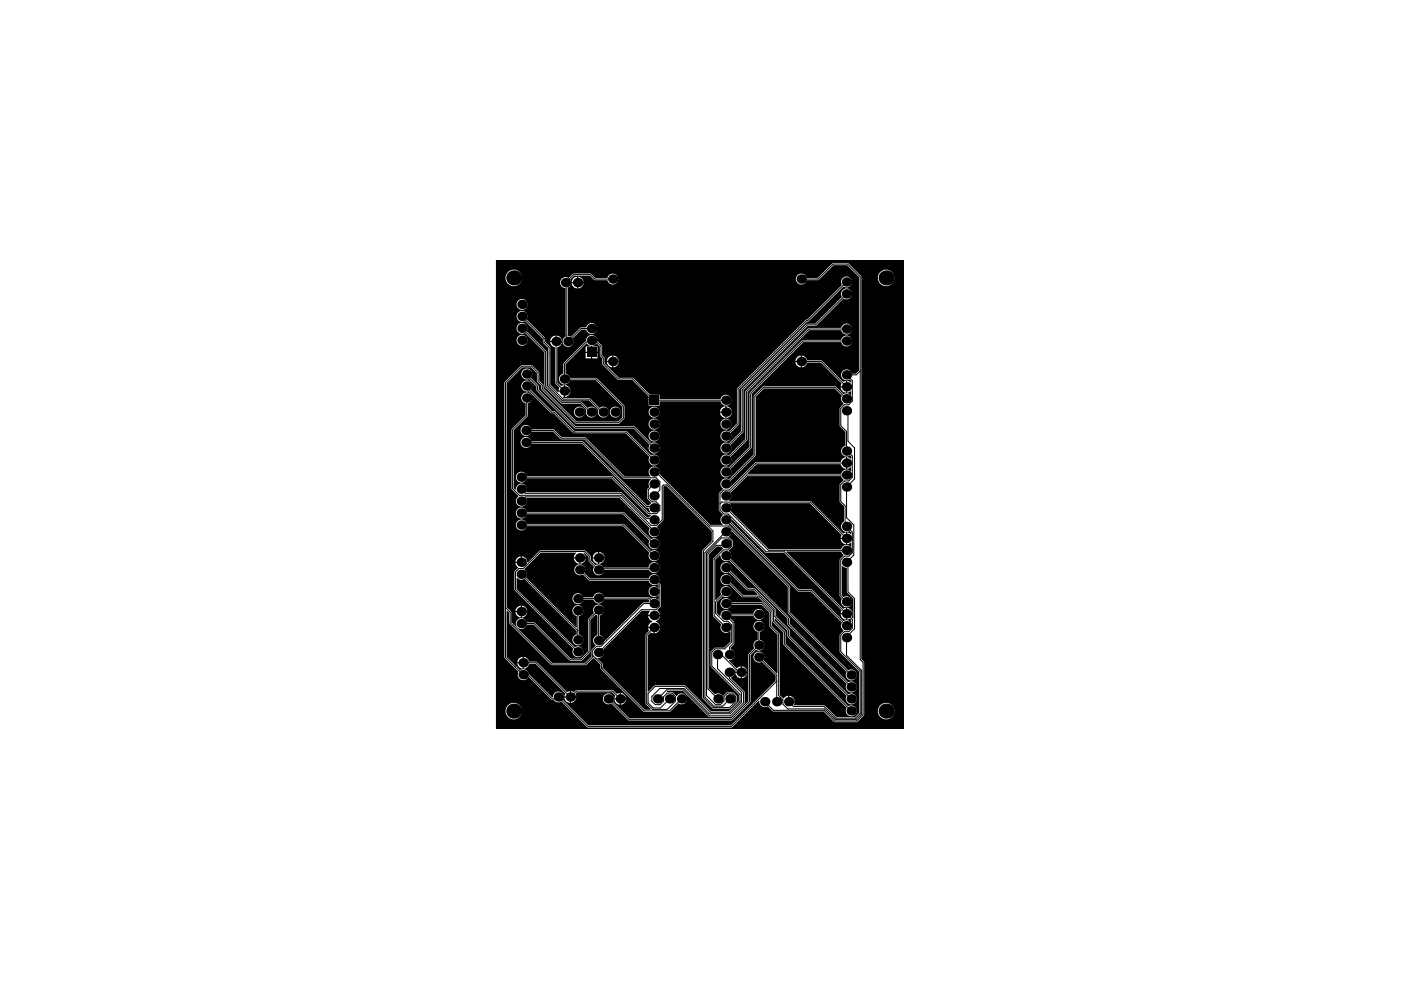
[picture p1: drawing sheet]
<svg xmlns="http://www.w3.org/2000/svg" width="297mm" height="210mm" viewBox="0 0 297 210" stroke-linecap="round" stroke-linejoin="round" font-family="sans-serif">
<g fill="#000">
<path d="M160.3 84.1l1.7-1.7h15l1.5 1.5a1.39 1.39 0 0 0 .4 1.8l-.9 .9v3.6l1.2 1.4v2.9a1.16 1.16 0 0 0-.8 1.6 1.16 1.16 0 0 0 1.8 .4l.3 .3v.4l-.9-.3v2.5l.9-.3v.8l-.1 .1a1.15 1.15 0 0 0-1.2-.4 1.15 1.15 0 0 0-.8 .9h-19.9v-.1l1.9-2h17.8l.1 .3a1.25 1.25 0 0 0 1.1 .7l-.1-2.5a1.25 1.25 0 0 0-1.1 1l-18 .1-5.1 5.1-.1-.1 .1-.5-.2-.5 5.3-5.4z"/>
<path d="M155.1 110.1h.1l7.1 7.1h3.9l12.2 12.2-.2 .6h1.2v-1.1l-.6 .2-12.1-12.1 .1-.1h11.6l.4 .9-.8 .9v7.7l.5 .6a1.16 1.16 0 0 0 .8 1.7 1.16 1.16 0 0 0 1.3-1.3 1.16 1.16 0 0 0-1.8-.8l-.3-.3v-6.3l1.1 .4v5.2l1.3 1.4v4.1h-.1l-.3-.3 .2-.5h-1.1v1.1l.6-.2 .3 .2v.4l-.1 .1-.8-.4-.8 .2-6.7-6.7h-2.7l-14.4-14.4zM179.6 128.9v1.1h1.1a1.25 1.25 0 0 0-1.1-1.1zM178.2 130.3a1.25 1.25 0 0 0 1.2 1.1v-1.1z"/>
<path d="M154.9 104.5l3.5-3.6h20l.5 .9-.9 .9v3.6l.9 1v3.3a1.15 1.15 0 0 0-.4 1.6 1.15 1.15 0 0 0 1.6 .4l.4 .3v.3l-.9-.3v2.5l.9-.3v.8h-.1a1.15 1.15 0 0 0-1.2-.3 1.15 1.15 0 0 0-.8 .9h-15.4l-8.1-8.2 .2-.8-.4-.8h17l6.7 6.7-.2 .6h1.2v-1.1l-.6 .2-6.9-6.9h-17.3l.5-.9zM178.2 114.3a1.25 1.25 0 0 0 1.2 1.1v-1.1z"/>
<path d="M107.4 129.5l.5 .4 .1 2.3 8.9 8.8h7.3l1.5-1.5h.2l1.4 1.4 .1 .9 9.1 9.1h5.6l1.8-1.8 .2 .1a1.17 1.17 0 0 0 1.5-.5 1.17 1.17 0 0 0-.6-1.6 1.17 1.17 0 0 0-1.5 .5l-.9-.9-1.2-.1 3.4-.1 5.5 5.5 4.8-.1 2.8-2.8v-2.3l-2.9-3 .7-.8 .1-1 .2 .2-.1 .2h1.1v-1.1l-.8 .4-1.7-1.6 .3-.2a1.16 1.16 0 0 0 1-1.1 1.16 1.16 0 0 0-.9-1.1v-.4l.8-.8v-4.5l-.8-.9 .2-.5h4.7a1.16 1.16 0 0 0 1.8 .5 1.16 1.16 0 0 0-.2-1.9 1.16 1.16 0 0 0-1.7 .9h-4.7a1.16 1.16 0 0 0-1.4-.7 1.16 1.16 0 0 0-.8 1.2h-.2l-.7-.7v-2.2l1.4-1.3a1.16 1.16 0 0 0 1.7-.8 1.16 1.16 0 0 0-1.3-1.3 1.16 1.16 0 0 0-.8 1.8l-1.1 1.2-.2-.1v-8.5l1-1 .2 .3a1.15 1.15 0 0 0 1.7 .8l12.5 12.4v1.3l12.5 12.5-.1 .2a1.16 1.16 0 0 0 1 1.6 1.16 1.16 0 0 0 1.2-1.4 1.16 1.16 0 0 0-1.8-.7l-12.4-12.4v-1.4l-12.5-12.4 .2-.8-.6-1 .8-.8 .1-1.1-.9-1 .5-.6 .1-.5 .1-.1 11.8 11.9 .1 5.6 12.4 12.4a1.16 1.16 0 0 0 .8 1.7 1.16 1.16 0 0 0 1.3-1.3 1.16 1.16 0 0 0-1.8-.8l-12.3-12.3-.1-5.6-12.9-13 .2-.2 14.4 14.3 2.8 .1 6.6 6.6-.1 .2a1.72 1.72 0 0 0 .4 1.6l-.8 .9v3.6l4.1 4.1v8.8l-.8 .8h-4l-2.5-2.4-6.4-.1 .1-.6h-1.3l-.1-.1v-1.3l-1 .6-.8-.8v-12.8l-1.7-1.8v-3l-2-2h-6.6a1.16 1.16 0 0 0-1.7-.7 1.16 1.16 0 0 0 0 1.9 1.16 1.16 0 0 0 1.7-.7h6.5l1.7 1.7v3l1.7 1.7v8.2h-.2l-2.8-2.8 .1-.2a1.16 1.16 0 0 0-1-1.6 1.16 1.16 0 0 0-1.2 1.4 1.16 1.16 0 0 0 1.7 .7l2.9 2.9v1.1l-9.4 9.5h-30.3l-5.4-5.4 .2-.2a1.16 1.16 0 0 0-.9-1.6 1.16 1.16 0 0 0-1.4 1.2l-.1 .1-5-5a1.21 1.21 0 0 0-1.9-.8l-2.8-2.8zM153 119.6a1.16 1.16 0 0 0 .1 1.5 1.16 1.16 0 0 0 1.4 .2l3.8 3.8 1.5 .1 .8 .8v.1h-3.1l-2.6-2.6a1.16 1.16 0 0 0-.8-1.7 1.16 1.16 0 0 0-1.3 1.3 1.16 1.16 0 0 0 1.7 .8l2.8 2.7h3.5l3 3v2.2l2.3 2.3v2.6l13.4 13.4a1.16 1.16 0 0 0 .8 1.8 1.16 1.16 0 0 0 1.3-1.4 1.16 1.16 0 0 0-1.8-.7l-13.3-13.3v-2.6l-2.3-2.3v-.4l.2-.1 2.6 2.6v1.4l12.5 12.4a1.16 1.16 0 0 0 .8 1.8 1.16 1.16 0 0 0 1.3-1.3 1.16 1.16 0 0 0-1.8-.8l-12.4-12.4v-1.3l-2.9-2.9v-1.4l-4.5-4.4-1.4-.1-3.7-3.7a1.16 1.16 0 0 0-.3-1.6 1.16 1.16 0 0 0-1.6 .2zM128.1 147.5a1.16 1.16 0 0 0 0 1.5 1.16 1.16 0 0 0 1.5 .1l3.7 3.7 21.9-.1 3.9-3.8v-10l1.2-1.1a1.15 1.15 0 0 0 1.7-.6 1.15 1.15 0 0 0-.9-1.5v-1.8a1.16 1.16 0 0 0 .8-1.7 1.16 1.16 0 0 0-2 0 1.16 1.16 0 0 0 .8 1.7v1.8a1.14 1.14 0 0 0-.8 1.7l-1.2 1.4v9.9l-3.6 3.6h-21.7l-3.5-3.5a1.16 1.16 0 0 0-.3-1.6 1.16 1.16 0 0 0-1.5 .3zM110.2 139.5l-.5 .9h1.1v-1.1zM109.7 140.6v.1a1.25 1.25 0 0 0 1.1 1.1v-1.2zM157.3 141.3v1.1h1.1a1.25 1.25 0 0 0-1.1-1.1zM157.3 142.7v1.1a1.25 1.25 0 0 0 1.1-1.1zM155.9 142.7a1.25 1.25 0 0 0 1.1 1.1v-1.1zM121 146.5v1.2h1.2l-.2-.6 .3-.3h7.5l.7 .7-.2 .6h1.1v-1.2l-.6 .2-.9-.8h-7.6l-.6 .5zM111.1 139.3v2.5a1.25 1.25 0 0 0 1.1-1h1.4l6.3 6.3-.2 .6h1.1v-1.2l-.6 .2-6.4-6.3-1.6-.1-.1-.3a1.25 1.25 0 0 0-1-.7zM131.6 146.9v1.2l1.2-.1a1.25 1.25 0 0 0-1.2-1.1zM167.3 147.5v1.1h1.2a1.25 1.25 0 0 0-1.2-1.1zM121 147.9l.1 1.1a1.25 1.25 0 0 0 1.1-1.1zM119.7 147.9a1.25 1.25 0 0 0 1.1 1.1v-1.1zM131.6 148.3l.1 1.1a1.25 1.25 0 0 0 1.1-1.1zM130.3 148.3a1.25 1.25 0 0 0 1.1 1.1v-1.1z"/>
<path d="M105.1 55.1h86.6v99.5h-86.6zM122.6 58.7v1.1h1.1a1.25 1.25 0 0 0-1.1-1.1zM121.5 59.1l-.3 .7h1.1v-1.1zM119 59.2a1.15 1.15 0 0 0-.1 1.2 1.15 1.15 0 0 0 1 .7v10.3a1.18 1.18 0 0 0-.5 1.6 1.18 1.18 0 0 0 1.6 .4 1.18 1.18 0 0 0 .4-1.6l1.9-1.9h1a1.16 1.16 0 0 0 1.8 .7 1.16 1.16 0 0 0 0-1.9 1.16 1.16 0 0 0-1.8 .7h-1.2l-2 2-.7-.2v-10.2l.6-.6 .1-.6-.2-.5 .8-.8h3.3l1 .9h2.8a1.16 1.16 0 0 0 1.8 .7 1.16 1.16 0 0 0 0-1.9 1.16 1.16 0 0 0-1.8 .7h-2.6l-1.1-.9h-3.5l-1 1-.8-.2zM186.1 58.9a1.76 1.76 0 0 0 3.5 0 1.76 1.76 0 0 0-3.5 0zM107.2 58.9a1.76 1.76 0 0 0 3.5 0 1.76 1.76 0 0 0-3.5 0zM178.6 59.1l-.3 .5 .2 .8-7.3 7.4h-.4l-14.5 14.5-.1 7.5-1.7 1.7a1.16 1.16 0 0 0-1.7 .7 1.16 1.16 0 0 0 1.3 1.4 1.16 1.16 0 0 0 .8-1.8l1.8-1.9v-7.3l14.4-14.4h.3l7.4-7.5a1.16 1.16 0 0 0 1.6-.3 1.16 1.16 0 0 0-.2-1.6 1.16 1.16 0 0 0-1.6 .3zM122.6 60v1.2a1.25 1.25 0 0 0 1.1-1.2zM121.2 60v.1a1.25 1.25 0 0 0 1.1 1.1v-1.2zM157.2 82.5l-.1 8.9-2.6 2.6a1.16 1.16 0 0 0-1.7 .8 1.16 1.16 0 0 0 1.3 1.3 1.16 1.16 0 0 0 .8-1.7l2.7-2.8v-8.9l13.7-13.6 1.8-.1 5.7-5.7a1.16 1.16 0 0 0 1.8-.8 1.16 1.16 0 0 0-1.3-1.3 1.16 1.16 0 0 0-.8 1.7l-5.7 5.7-1.8 .1zM109.5 64.5a1.16 1.16 0 0 0 2.3 0 1.16 1.16 0 0 0-2.3 0zM158.1 82.9l-.1 10.2-3.5 3.5a1.16 1.16 0 0 0-1.7 .7 1.16 1.16 0 0 0 1.3 1.4 1.16 1.16 0 0 0 .8-1.8l3.6-3.6v-10.2l13.1-13.1h6.8a1.16 1.16 0 0 0 1.7 .7 1.16 1.16 0 0 0 0-1.9 1.16 1.16 0 0 0-1.7 .7h-7zM118 71.1v1.2l1.2-.1a1.25 1.25 0 0 0-1.2-1.1zM117.1 71.4l-.4 .9h1.1v-1.2zM109.5 72.1a1.16 1.16 0 0 0 2.3 0 1.16 1.16 0 0 0-2.3 0zM159 83.2l-.1 11.5-4.4 4.4a1.16 1.16 0 0 0-1.7 .7 1.16 1.16 0 0 0 1.3 1.4 1.16 1.16 0 0 0 .8-1.8l4.5-4.5v-11.4l10.9-11h8.1a1.16 1.16 0 0 0 1.7 .8 1.16 1.16 0 0 0 0-2 1.16 1.16 0 0 0-1.7 .8h-8.2zM125.5 73.5v1.1h1.2v-1.1zM124.2 73.5v1.1h1.1v-1.1zM125.5 74.9v1.1h1.2v-1.1zM124.2 74.9v1.1h1.1v-1.1zM169.1 75.6l-.5 .9h1.2v-1.1zM130 75.4v1.1h1.2a1.25 1.25 0 0 0-1.2-1.1zM129.1 75.6l-.4 .9h1.1v-1.1zM168.6 76.8a1.25 1.25 0 0 0 1.2 1.1v-1.1zM130 76.8l.1 1.1a1.25 1.25 0 0 0 1.1-1.1zM128.7 76.8a1.25 1.25 0 0 0 1.1 1.1v-1.1zM170 75.4l.1 2.5a1.25 1.25 0 0 0 1-1h2.9l4.4 4.4-.2 .6h1.2v-1.1l-.6 .2-4.5-4.5-3.2-.1v-.2a1.25 1.25 0 0 0-1.1-.8zM119.8 81.6v1.2l1.1-.1a1.25 1.25 0 0 0-1.1-1.1zM116.7 72.5v.1a1.25 1.25 0 0 0 1 1v7.6l.9 1-.2 .6h1.1v-1.2l-.5 .3-.9-.9v-7.4h.3a1.25 1.25 0 0 0 .8-1.1zM178.2 82.1v.1a1.25 1.25 0 0 0 1.2 1.1v-1.2zM119.8 83v1.2a1.25 1.25 0 0 0 1.1-1.2zM109.8 66.4a1.16 1.16 0 0 0 0 1.5 1.16 1.16 0 0 0 1.5 .1l3.8 3.8v.8l1.1 1.1 .1 8.1 3 3 5.5 .1 2.1 2a1.16 1.16 0 0 0 1 1.6 1.16 1.16 0 0 0 1.1-1.5 1.16 1.16 0 0 0-1.8-.5l-2.2-2.1h-5.5l-.1-.2h.1v-1.2h-1.1l-.1 .2-1.6-1.7-.1-7.9-1-1.1-.1-.9-3.9-3.9a1.16 1.16 0 0 0-.3-1.6 1.16 1.16 0 0 0-1.5 .3zM107 81l-.1 58.4 3 3.1a1.15 1.15 0 0 0 .5 1.6 1.15 1.15 0 0 0 1.6-.5l.1-.1 4.8 4.9h.5l.8 .5 .8-.2 5.6 5.6h30.5l5.8-5.8 .1 .1a1.15 1.15 0 0 0 .5 1.2 1.15 1.15 0 0 0 1.3-.1l1.2 1.1h10.6l2.4 2.3h4.7l1.5-1.6v-11.1l-.6-.7v-81l-2.8-2.9h-3.2l-3.2 3.1h-2.4v-.2a1.16 1.16 0 0 0-1.9-.4 1.16 1.16 0 0 0 .2 1.9 1.16 1.16 0 0 0 1.7-.8h2.5l3.2-3.2h2.9l2.5 2.6v19.7l-.7 .7h-.8v-.2a1.16 1.16 0 0 0-1.6-.6 1.16 1.16 0 0 0-.5 1.6 1.16 1.16 0 0 0 1.6 .4l.4 .4v.3l-.9-.3v2.5l.9-.3v.7l-.1 .1-.8-.4-.8 .2-1.7-1.7-15.4 .1-1.9 2v12.4l-5.3 5.2-.1-.1a1.17 1.17 0 0 0-1.5 .6 1.17 1.17 0 0 0 .4 1.5l-.9 1.1v3.5l.9 .9-.1 .2a1.15 1.15 0 0 0 0 1.9v.1h-2.6l-10.8-10.9v-.2a1.16 1.16 0 0 0-1.5-1.2 1.16 1.16 0 0 0-.4 1.9v.2h-5.4l-8.4-8.4h-5l-1.7-1.6-4.7-.1a1.16 1.16 0 0 0-1.8-.7 1.16 1.16 0 0 0 0 1.9 1.16 1.16 0 0 0 1.8-.7h4.5l1.8 1.7h4.9l8.4 8.3h5.7l-.5 1 .2 .7-.5 .6v1.8l.8 1.1-.4 .5h-.4l-13.6-13.6h-10.9a1.16 1.16 0 0 0-1.8-.8 1.16 1.16 0 0 0 0 2 1.16 1.16 0 0 0 1.8-.8h10.7l13.5 13.6h.6l.1 .5 .3 .4-.3 .2-7.8-7.7-18.1-.1-.1-.2a1.16 1.16 0 0 0-1.8-.4 1.16 1.16 0 0 0 .1 1.9 1.16 1.16 0 0 0 1.8-.8h17.9l7.7 7.7h.7v.2l-.4 .4h-.5l-5.4-5.3h-20.1v-.2a1.16 1.16 0 0 0-.9-1.6 1.16 1.16 0 0 0-1.3 1.2h-.1l-.4-.3v-12.3l3-3v-2.7h.2a1.16 1.16 0 0 0 .5-1.9 1.16 1.16 0 0 0-1.9 .2 1.16 1.16 0 0 0 .7 1.7v2.5l-3 3.1v12.5l1.5 1.5-.1 .2a1.16 1.16 0 0 0-.2 1.6 1.16 1.16 0 0 0 1.5 .3 1.16 1.16 0 0 0 .4-1.5l.1-.1h19.7l6.5 6.4a1.17 1.17 0 0 0 .2 1.7 1.17 1.17 0 0 0 1.7-.3 1.17 1.17 0 0 0-.4-1.7l1.3-1.4v-7.1l.7-.1 9.6 9.6v2l-2 2.1v31.2l2.3 2.3 3.5-.1 1.5-1.4v-1.2l-.8-.9h-1.2l-.9 .8a1.39 1.39 0 0 0-1.7-.3l-1.3-1.3v-28.4l1.6-1.6h1l.4 .4-2.1 2.3v11.9l1.7 1.9-.1 .2a1.16 1.16 0 0 0 .5 1.4 1.16 1.16 0 0 0 1.5-.2h.1v2.2l-1.3 1.3-2.1 .1-.8 .9v3l6 6v1.4l-2.1 2.1h-3.9l-5.5-5.5h-6.3l-1.4 1.4-.2-.1v-11.9l.7-.6 .5 .2v-1.1h-1.1l.2 .5-.7 .9v14.6l1.1 1.2-.1 .1h-1.2l-8.9-8.9v-.9l-1.2-1.1 .2-.1a1.15 1.15 0 0 0 1.1-.5 1.15 1.15 0 0 0 0-1.3l8.2-8.2h1.6l-.3 .9h2.5l-.5-1.1 .7-.8v-4.4l-.5-.6 .1-.2a1.16 1.16 0 0 0-.7-1.5 1.16 1.16 0 0 0-1.5 .9h-12.4l-1.2-1.2a1.16 1.16 0 0 0-.8-1.8 1.16 1.16 0 0 0-1.3 1.3 1.16 1.16 0 0 0 1.8 .8l1.4 1.3h12.5a1.14 1.14 0 0 0 1.8 .8l.4 .3v.4l-.3-.1a1.16 1.16 0 0 0-1.6 .2 1.16 1.16 0 0 0 .1 1.6 1.16 1.16 0 0 0 1.6-.1h.2v1h-.2l-.7-.4-.8 .2-.5-.4h-9.5v-.2a1.16 1.16 0 0 0-1.2-.7 1.16 1.16 0 0 0-1 .9h-2.2v-.1a1.16 1.16 0 0 0-1.9-.4 1.16 1.16 0 0 0 .3 1.9 1.16 1.16 0 0 0 1.7-.9h2.1v.2a1.16 1.16 0 0 0 1.2 .7 1.16 1.16 0 0 0 1-1h9.4l.3 .3-.2 .4-1.2 .1-8.1 8.1-.4-.8-.6-.4v-4.2a1.16 1.16 0 0 0 .8-1.5 1.16 1.16 0 0 0-1.6-.7 1.16 1.16 0 0 0-.4 1.7l-1.3 1.3v6.8l-1.6 1.6h-2.1l-7.6-7.7h-1.7a1.16 1.16 0 0 0-1.8-.8 1.16 1.16 0 0 0 0 2 1.16 1.16 0 0 0 1.8-.8h1.5l7.7 7.7h2.4l1.8-1.8 .1-6.9 1.1-1.1 .4 .2v4.2h-.2a1.15 1.15 0 0 0-.2 2.1l-.8 1-.1 1.4-1.3 1.4h-7l-8.7-8.7v-2.2l-1-1v-47.5l3.4-3.3h1.8l1.2 1.2 .1 1.8 .8 .9 .1 .8 7.3 7.2h9.2l1.1-1.1v-2.7l-5.8-5.8-5.8-.1-.4-.7-.5-.2v-2l4.4-4.4a1.36 1.36 0 0 0 2 .1l.2-.1 .7 .7v1.9l.5 .6 .1 1.3 3.2 3.3h3.1l3.4 3.4v2h2.3v-.9h13v.2a1.16 1.16 0 0 0 1.9 .4 1.16 1.16 0 0 0-.2-1.8 1.16 1.16 0 0 0-1.7 .7h-13v-.9h-1.9l-3.6-3.5-3.1-.1-3-3.1-.1-1.2-.4-.5-.1-2-1-1a1.18 1.18 0 0 0-1.2-1.3 1.18 1.18 0 0 0-1.2 1.3l-4.7 4.7-.1 2.2-.2 .1a1.16 1.16 0 0 0-.3 2 1.16 1.16 0 0 0 1.9-.7h5.5l5.6 5.6v2.3l-.8 .9h-8.8l-7.1-7.1v-.7l-.9-.9v-1.7l-1.5-1.6h-2.2zM154 86.1v1.2l1.2-.1a1.25 1.25 0 0 0-1.2-1.1zM152.9 86.6l-.2 .7h1.1v-1.2zM129.3 87.4a1.16 1.16 0 0 0 2.3 0 1.16 1.16 0 0 0-2.3 0zM109.8 68.9a1.16 1.16 0 0 0 0 1.5 1.16 1.16 0 0 0 1.5 .2l4.1 4.1 .1 7.3 3.6 3.6h4l1.2 1.3a1.16 1.16 0 0 0 1 1.6 1.16 1.16 0 0 0 1.2-1.5 1.16 1.16 0 0 0-1.9-.5l-1.4-1.3-3.9-.1-3.4-3.3v-7.3l-4.3-4.3a1.16 1.16 0 0 0-.3-1.5 1.16 1.16 0 0 0-1.5 .2zM121.7 87.4a1.16 1.16 0 0 0 2.3 0 1.16 1.16 0 0 0-2.3 0zM137.5 87.4a1.16 1.16 0 0 0 2.3 0 1.16 1.16 0 0 0-2.3 0zM154 87.5l.1 1.1a1.25 1.25 0 0 0 1.1-1.1zM152.7 87.5v.1a1.25 1.25 0 0 0 1.1 1v-1.1zM152.7 89.9a1.2 1.2 0 0 0 2.4 0 1.2 1.2 0 0 0-2.4 0zM137.5 89.9a1.16 1.16 0 0 0 2.3 0 1.16 1.16 0 0 0-2.3 0zM137.5 92.5a1.16 1.16 0 0 0 2.3 0 1.16 1.16 0 0 0-2.3 0zM110.8 78.6a1.16 1.16 0 0 0 0 1.4 1.16 1.16 0 0 0 1.3 .4l1.6 1.5 .1 .9 8 8 12.5 .1 3.5 3.4a1.16 1.16 0 0 0 .5 1.8 1.16 1.16 0 0 0 1.5-1.2 1.16 1.16 0 0 0-1.7-.9l-3.6-3.6h-12.5l-7.8-7.8-.1-.9-1.6-1.6a1.16 1.16 0 0 0-.1-1.7 1.16 1.16 0 0 0-1.6 .2zM110.8 81.1a1.16 1.16 0 0 0 0 1.5 1.16 1.16 0 0 0 1.3 .3l4.7 4.6 .5 .1 4.3 4.2h11.1l5 5.1a1.16 1.16 0 0 0 .8 1.8 1.16 1.16 0 0 0 1.3-1.4 1.16 1.16 0 0 0-1.8-.7l-5.2-5.2h-11l-4.2-4.2-.6-.1-4.5-4.5a1.16 1.16 0 0 0-.1-1.6 1.16 1.16 0 0 0-1.6 .1zM109.6 108.1a1.16 1.16 0 0 0 .4 1.7 1.16 1.16 0 0 0 1.7-.8h20.4l5.6 5.6a1.16 1.16 0 0 0 .8 1.8 1.16 1.16 0 0 0 1.3-1.3 1.16 1.16 0 0 0-1.8-.8l-5.7-5.7-20.6-.1a1.15 1.15 0 0 0-.9-.9 1.15 1.15 0 0 0-1.2 .5zM127 117v1.2l1.2-.1a1.25 1.25 0 0 0-1.2-1.1zM125.9 117.5l-.2 .7h1.1v-1.2zM109.6 110.6a1.16 1.16 0 0 0 .4 1.8 1.16 1.16 0 0 0 1.7-.9h20.4l5.6 5.7a1.16 1.16 0 0 0 .8 1.8 1.16 1.16 0 0 0 1.3-1.4 1.16 1.16 0 0 0-1.8-.7l-5.7-5.8h-20.6a1.15 1.15 0 0 0-.9-.9 1.15 1.15 0 0 0-1.2 .4zM109.5 118.5l-.2 .6h1.1v-1.1zM127 118.4l.1 1.1a1.25 1.25 0 0 0 1.1-1.1zM125.7 118.4a1.25 1.25 0 0 0 1.1 1.1v-1.1zM123 118.4l.1 1.1a1.25 1.25 0 0 0 1.1-1.1zM121.7 118.4a1.25 1.25 0 0 0 1.1 1.1v-1.1zM109.3 119.3l.5 1.1-.7 .9v3.8l12.5 12.5a1.16 1.16 0 0 0 .7 1.7 1.16 1.16 0 0 0 1.4-1.3 1.16 1.16 0 0 0-1.8-.8l-12.4-12.3v-2.3l.9 .3 .8-.2 11.1 11.1v.7a1.16 1.16 0 0 0-.7 1.8 1.16 1.16 0 0 0 1.9 0 1.16 1.16 0 0 0-.7-1.8v-3.9a1.16 1.16 0 0 0 .7-1.8 1.16 1.16 0 0 0-1.9 0 1.16 1.16 0 0 0 .7 1.8v2.4l-.1 .1-10.7-10.7a1.41 1.41 0 0 0-.3-1.7l3.5-3.5h7.4l-.4 1h2.5l-.5-.9 .2-.1 .9 .9 .1 1 1.1 1.1a1.15 1.15 0 0 0 .6 1.7 1.15 1.15 0 0 0 1.5-1.1h9.5a1.16 1.16 0 0 0 1.9 .4 1.16 1.16 0 0 0-.4-1.9 1.16 1.16 0 0 0-1.6 1.1h-9.5l-.6-.7h-.6l-.5 .2-1-1.1-.1-1-1.2-1.1h-9.4l-2.7 2.6-.1-.2a1.25 1.25 0 0 0-1.1-1.1v1.2l-.2 .1zM110.7 128.4v1.1h1.1a1.25 1.25 0 0 0-1.1-1.1zM109.5 128.9l-.2 .6h1.1v-1.1zM110.7 129.8v1.1a1.25 1.25 0 0 0 1.1-1.1zM109.3 129.8a1.25 1.25 0 0 0 1.1 1.1v-1.1zM137.4 130.6v.1a1.23 1.23 0 0 0 .9 1l-.1 .2a1.25 1.25 0 0 0-.8 1h2.5a1.23 1.23 0 0 0-.9-1.1l.2-.1a1.25 1.25 0 0 0 .7-1.1zM138.8 133.2v1.1a1.25 1.25 0 0 0 1.1-1.1zM186.1 150.8a1.76 1.76 0 0 0 3.5 0 1.76 1.76 0 0 0-3.5 0zM107.2 150.8a1.76 1.76 0 0 0 3.5 0 1.76 1.76 0 0 0-3.5 0z"/>
<circle cx="108.9" cy="58.9" r="1.6"/>
<circle cx="119.9" cy="59.9" r="1"/>
<circle cx="122.5" cy="59.9" r="1"/>
<circle cx="129.9" cy="59.2" r="1"/>
<circle cx="169.9" cy="59.2" r="1"/>
<circle cx="179.5" cy="59.8" r="1"/>
<circle cx="187.9" cy="58.9" r="1.6"/>
<circle cx="110.7" cy="69.6" r="1"/>
<circle cx="110.7" cy="72.1" r="1"/>
<circle cx="110.7" cy="67.1" r="1"/>
<circle cx="110.7" cy="64.5" r="1"/>
<circle cx="111.7" cy="79.3" r="1"/>
<circle cx="117.9" cy="72.4" r="1"/>
<circle cx="120.4" cy="72.4" r="1"/>
<circle cx="125.4" cy="72.2" r="1"/>
<circle cx="125.4" cy="69.7" r="1"/>
<circle cx="129.9" cy="76.6" r="1"/>
<circle cx="169.9" cy="76.6" r="1"/>
<circle cx="179.5" cy="69.8" r="1"/>
<circle cx="179.5" cy="79.5" r="1"/>
<circle cx="179.5" cy="62.3" r="1"/>
<circle cx="179.5" cy="72.3" r="1"/>
<circle cx="111.5" cy="93.8" r="1"/>
<circle cx="111.5" cy="91.3" r="1"/>
<circle cx="111.7" cy="84.4" r="1"/>
<circle cx="111.7" cy="81.8" r="1"/>
<circle cx="119.7" cy="80.4" r="1"/>
<circle cx="119.7" cy="82.9" r="1"/>
<circle cx="122.8" cy="87.4" r="1"/>
<circle cx="125.4" cy="87.4" r="1"/>
<circle cx="127.9" cy="87.4" r="1"/>
<circle cx="130.5" cy="87.4" r="1"/>
<circle cx="138.7" cy="89.9" r="1"/>
<circle cx="138.7" cy="87.4" r="1"/>
<circle cx="138.7" cy="95" r="1"/>
<circle cx="138.7" cy="97.5" r="1"/>
<circle cx="138.7" cy="92.5" r="1"/>
<circle cx="153.9" cy="97.5" r="1"/>
<circle cx="153.9" cy="84.9" r="1"/>
<circle cx="153.9" cy="87.4" r="1"/>
<circle cx="153.9" cy="95" r="1"/>
<circle cx="153.9" cy="92.5" r="1"/>
<circle cx="153.9" cy="89.9" r="1"/>
<circle cx="179.5" cy="98.2" r="1"/>
<circle cx="179.5" cy="82" r="1"/>
<circle cx="179.5" cy="84.5" r="1"/>
<circle cx="179.5" cy="87.1" r="1"/>
<circle cx="179.5" cy="95.6" r="1"/>
<circle cx="110.5" cy="111.3" r="1"/>
<circle cx="110.5" cy="108.8" r="1"/>
<circle cx="110.5" cy="103.7" r="1"/>
<circle cx="110.5" cy="106.2" r="1"/>
<circle cx="110.5" cy="101.2" r="1"/>
<circle cx="110.5" cy="119.2" r="1"/>
<circle cx="122.9" cy="118.3" r="1"/>
<circle cx="126.9" cy="118.3" r="1"/>
<circle cx="138.7" cy="112.7" r="1"/>
<circle cx="138.7" cy="110.2" r="1"/>
<circle cx="138.7" cy="107.7" r="1"/>
<circle cx="138.7" cy="102.6" r="1"/>
<circle cx="138.7" cy="105.1" r="1"/>
<circle cx="138.7" cy="100.1" r="1"/>
<circle cx="138.7" cy="115.3" r="1"/>
<circle cx="138.7" cy="117.8" r="1"/>
<circle cx="153.9" cy="115.3" r="1"/>
<circle cx="153.9" cy="117.8" r="1"/>
<circle cx="153.9" cy="105.1" r="1"/>
<circle cx="153.9" cy="110.2" r="1"/>
<circle cx="153.9" cy="100.1" r="1"/>
<circle cx="153.9" cy="102.6" r="1"/>
<circle cx="153.9" cy="112.7" r="1"/>
<circle cx="153.9" cy="107.7" r="1"/>
<circle cx="179.5" cy="119.2" r="1"/>
<circle cx="179.5" cy="114.2" r="1"/>
<circle cx="179.5" cy="111.6" r="1"/>
<circle cx="179.5" cy="103.2" r="1"/>
<circle cx="179.5" cy="100.7" r="1"/>
<circle cx="179.5" cy="116.7" r="1"/>
<circle cx="110.5" cy="132.2" r="1"/>
<circle cx="110.5" cy="129.7" r="1"/>
<circle cx="110.5" cy="121.8" r="1"/>
<circle cx="122.5" cy="138.2" r="1"/>
<circle cx="122.5" cy="135.7" r="1"/>
<circle cx="122.5" cy="129.5" r="1"/>
<circle cx="122.5" cy="126.9" r="1"/>
<circle cx="122.9" cy="120.8" r="1"/>
<circle cx="126.9" cy="138.3" r="1"/>
<circle cx="126.9" cy="126.8" r="1"/>
<circle cx="126.9" cy="120.8" r="1"/>
<circle cx="126.9" cy="135.8" r="1"/>
<circle cx="126.9" cy="129.3" r="1"/>
<circle cx="138.7" cy="122.9" r="1"/>
<circle cx="138.7" cy="133" r="1"/>
<circle cx="138.7" cy="130.5" r="1"/>
<circle cx="138.7" cy="128" r="1"/>
<circle cx="138.7" cy="125.4" r="1"/>
<circle cx="138.7" cy="120.4" r="1"/>
<circle cx="152.1" cy="138.8" r="1"/>
<circle cx="153.9" cy="133" r="1"/>
<circle cx="153.9" cy="130.5" r="1"/>
<circle cx="153.9" cy="128" r="1"/>
<circle cx="153.9" cy="125.4" r="1"/>
<circle cx="153.9" cy="122.9" r="1"/>
<circle cx="153.9" cy="120.4" r="1"/>
<circle cx="154.7" cy="138.8" r="1"/>
<circle cx="160.9" cy="139.3" r="1"/>
<circle cx="160.9" cy="136.8" r="1"/>
<circle cx="160.9" cy="132.8" r="1"/>
<circle cx="160.9" cy="130.3" r="1"/>
<circle cx="179.5" cy="130.1" r="1"/>
<circle cx="179.5" cy="127.6" r="1"/>
<circle cx="179.5" cy="132.7" r="1"/>
<circle cx="179.5" cy="135.2" r="1"/>
<circle cx="108.9" cy="150.8" r="1.6"/>
<circle cx="110.9" cy="143.1" r="1"/>
<circle cx="110.9" cy="140.5" r="1"/>
<circle cx="118.4" cy="147.8" r="1"/>
<circle cx="120.9" cy="147.8" r="1"/>
<circle cx="129" cy="148.2" r="1"/>
<circle cx="131.5" cy="148.2" r="1"/>
<circle cx="139.4" cy="148.2" r="1"/>
<circle cx="142" cy="148.2" r="1"/>
<circle cx="144.5" cy="148.2" r="1"/>
<circle cx="152.2" cy="148.2" r="1"/>
<circle cx="154.6" cy="142.5" r="1"/>
<circle cx="154.8" cy="148.2" r="1"/>
<circle cx="157.2" cy="142.5" r="1"/>
<circle cx="162.1" cy="148.8" r="1"/>
<circle cx="164.7" cy="148.8" r="1"/>
<circle cx="167.2" cy="148.8" r="1"/>
<circle cx="180.5" cy="150.7" r="1"/>
<circle cx="180.5" cy="143.1" r="1"/>
<circle cx="180.5" cy="148.2" r="1"/>
<circle cx="180.5" cy="145.6" r="1"/>
<circle cx="187.9" cy="150.8" r="1.6"/>
</g>
<g fill="none" stroke="#000" stroke-width=".21">
<path d="M129.9 59.2h-3.8l-1-1h-3.5l-1.7 1.7 .3 .3v12.9l.2 .3M169.9 59.2h3.5l3.2-3.2h3.1l2.7 2.7v81.1l.6 .6v11.1l-1.4 1.4h-4.6l-2.3-2.3h-10.7l-1.9-1.8M179.5 59.8l-8.2 8.2h-.3l-14.5 14.5v7.4l-2.6 2.6M110.7 69.6l5 5v7.3l3.5 3.5h4l1.4 1.5M110.7 67.1l4.6 4.6M111.7 79.3v.3l2.3 2.3v.8l7.9 7.9h12.5l4.3 4.4M115.3 71.7h.1M115.3 71.7v.9l1.1 1v8l3 3h5.5l2.3 2.3M117.9 73.4v7.7l1.8 1.8M125.4 69.7h-2.2l-2.8 2.7M169.9 76.6h4.2l5.4 5.4M179.5 69.8h-8l-13.2 13.2v10.2l-4.4 4.3"/>
<path d="M179.5 72.3h-9.3l-11.1 11.1v11.4l-5.2 5.3M179.5 62.3l-6.6 6.6h-1.7l-13.8 13.8v8.8l-3.5 3.5M182.4 78.6l-.9 .9h-2l1.2 1.2v4.4l-.8 .7h-.9l-.7 .8v3.6l1.2 1.3v4.1h.2l1 1.1v4.5l-.8 .8h-.9l-.7 .7v3.6l.9 .9v4.1l1.5 1.5v4.4l-.7 .7h-.9l-.8 .8v7.7l1.2 1.2M111.5 91.3h5.8l1.7 1.6h5l8.4 8.4h6.7l.8 .8v1.8l-1.2 1.2M111.5 93.8h12l13.6 13.6h1.3l.3 .3M111.7 81.8v.3l5.2 5.3h.5l4.3 4.2M111.7 84.4v3.7l-3 3v12.5l1.4 1.4h21.6l6.4 6.4h1.1l1.2-1.2v-7.1l.3-.3h.7l9.8 9.8v2.2l-2 2v31.2l2 2h3.5l1.3-1.3v-1l-.7-.7h-1l-.8 .7v.9l-.8 .8h-1l-1.9-1.9v-30.2l3.2-3.2h1.4l.7 .7v1l-.8 .8h-.9l-2 2v11.9l2.5 2.5M121.7 91.6h.1M121.7 91.6h11.1l5.9 5.9M153.9 84.9h-15.2l-4.5-4.6h-3.1l-3.2-3.2v-1.2l-.5-.5v-2l-.9-.9h-.8l-.3-.3-.3 .3h-.8l-4.6 4.6v3.3h6.7l5.8 5.7v2.5l-1 1h-9l-7.2-7.2v-.7l-.9-.9v-1.8l-1.4-1.4h-2l-3.5 3.5v58.3l2.9 2.9h.8M179.5 98.2h-19.2l-5.7 5.7h-1.2l-.7 .8v3.5l.8 .8h.9l8 8h3.9l14.4 14.4v1.8l-.8 .7h-.9l-.7 .8v3.5l4.1 4.1v9l-1 1h-4.2l-2.5-2.5h-6.5l-1-1M179.5 87.1l.3 .3v6.1l1.4 1.4v6.7l-1.7 1.6v6.6l1.5 1.5v6.4l-1.5 1.5 .3 .3v6l1.4 1.4v6.4l-1.7 1.7v4l3.2 3.2v9.2l-1.2 1.2h-4.4l-2.3-2.3h-7.8l-1-1v-.9l-.9-1v-12.9l-1.7-1.7v-3l-1.9-1.8h-7.6"/>
<path d="M179.5 84.5l-2.4-2.4h-15.2l-1.9 1.9v12.5l-6.1 6.1M110.5 106.2l.9-.9h20l7.3 7.4M110.5 103.7l.9 .9h20.3l5.3 5.4h1.4l.3 .2M110.5 108.8h21.7l6.5 6.5M110.5 101.2h19.2l7.8 7.7h1.7l.7-.7v-1l-.8-.8h-.9l-.8-.8v-1.8l1.3-1.2M110.5 111.3h21.7l6.5 6.5M114.6 116.9l-3.6 3.6h-1l-.7 .8v3.7l13.2 13.2M114.6 116.9h.1M114.6 116.9h9.4l1 1.1v.9l1.9 1.9 .3-.2h11.2l.3-.2M138.7 117.8h.1M138.7 100.1h.4l11.4 11.4h3.9l12.9 12.9v5.5l13.2 13.2M152.7 106.8l.3-.4h18.8l7.7 7.8"/>
<path d="M153.9 112.7l-4.4 4.5v30.6l1.8 1.9h1.9l1.6-1.5M153.9 115.3l-.3 .3h-1.8l-1.7 1.8v28.6l2.1 2.2M153.9 117.8l13.3 13.3v1.3l13.3 13.2M153.9 110.2h.4l15 15h2.7l7.5 7.5M153.9 107.7l9 9h16.6M153.9 102.6h.1M179.5 100.7h-21.2l-4.4 4.4M110.2 129.7h.3M110.5 132.2h2.7l7.7 7.7h2.3l1.7-1.7v-6.9l2-2v6.5M110.5 121.8l12 11.9M122.5 126.9l15-.1 1.2 1.2h-2.2l-9.1 9h-.9l-.8 .8v1.5l-1.5 1.5h-7.2l-8.8-8.8v-2.2l-1-1M122.5 129.5v6.2"/>
<path d="M122.9 120.8l2.1 2.1h13.7l1.2 1.2v4.4l-.8 .8h-3.1l-9.1 9M125.7 139l1.9 1.8v.9M126.3 139.6h.1M138.7 133l-1.6 1.6v14.6l1.3 1.2h3.1l1.7-1.7v-1l-.7-.7h-1l-.8 .7v.9l-.8 .8h-1l-.7-.7v-1l1.7-1.7h5.1l5.4 5.3h4.4l2.4-2.4v-2.1l-5.1-5v-3l.4 .3h.8l3.4 3.4h.5M153.9 122.9l3.5 3.5h3.5l3.1 3.1v2.2l2.3 2.3v2.5l14.2 14.2M153.9 120.4l4.6 4.5h1.4l4.4 4.5v1.3l2.9 2.9v1.3l13.3 13.3M153.9 125.4l-2.2 2.2v2.4l1.7 1.7h.9l.8 .8v3.6l-1.4 1.5h-2.1l-.7 .7v2.9l6 6v1.6l-2.3 2.2h-3.9l-5.5-5.5h-6.3l-1.5 1.5v2l1.1 1.1h1.5l2-1.9M154.7 138.8h.1M160.9 130.3l-.1 .1h-6.8l-.1 .1 1.5 1.5v4.5l-.7 .7v2.3M160.9 132.8v4l-2 2v10l-3.8 3.7h-21.8l-4.3-4.3M160.9 139.3l3.8 3.8v5.7M109.1 141.3h.1"/>
<path d="M110.9 140.5h2.8l7.2 7.3 1.4-1.3h7.6l1.6 1.7M110.9 143.1l.1 .1h1.1l5 5 1.6-.1 5.9 5.9h30.5l9.6-9.6M127.6 141.7h.1M127.6 141.7l9 9h5.4l2.5-2.5M154.6 142.5v1.3l3 3v2.2l-2.7 2.8h-4.5l-5.5-5.5h-3.6l-1.9 1.9M157.2 142.5h.1"/>
</g>
<g fill="#000">
<path d="M124.4 73.7h2v2h-2z" fill-rule="evenodd"/>
<path d="M137.7 83.9h2v1.9h-2z" fill-rule="evenodd"/>
</g>
</svg>
